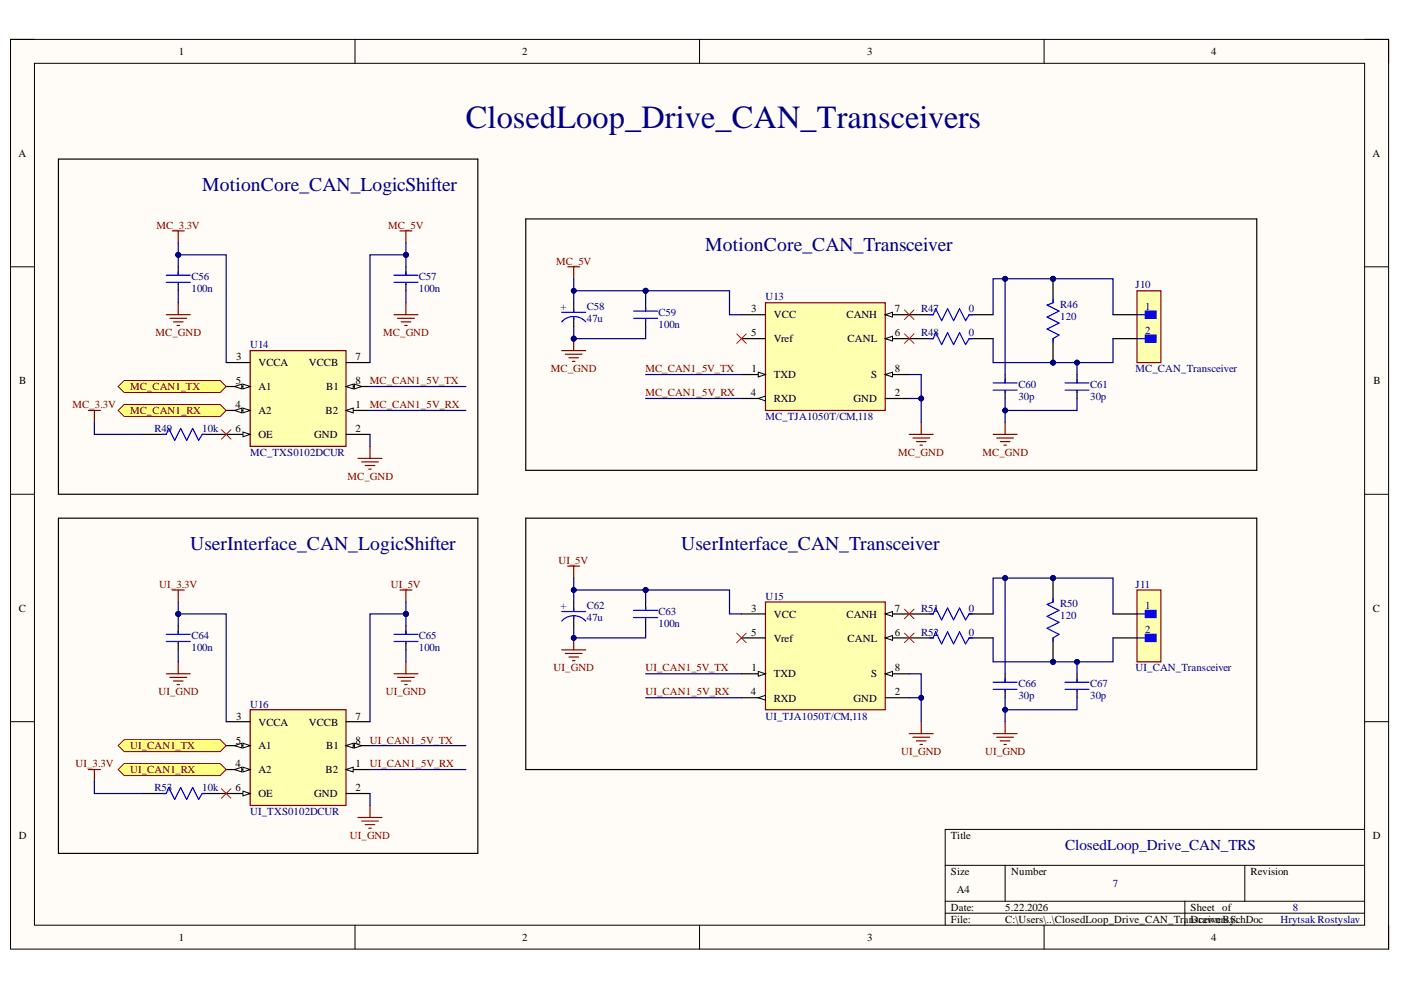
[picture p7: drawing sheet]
<svg xmlns="http://www.w3.org/2000/svg" width="297mm" height="210mm" viewBox="0 0 297 210" stroke-linecap="round" stroke-linejoin="round" font-family="sans-serif">
<defs><g id="words">
<text font-size="6.8" fill="#000080" x="98.8" y="27.2">ClosedLoop_Drive_CAN_Transceivers</text>
<g font-size="4.1" fill="#000080">
<text x="42.9" y="40.5">MotionCore_CAN_LogicShifter</text>
<text x="149.5" y="53.1">MotionCore_CAN_Transceiver</text>
<text x="40.3" y="116.6">UserInterface_CAN_LogicShifter</text>
<text x="144.4" y="116.6">UserInterface_CAN_Transceiver</text>
</g>
<text font-size="3.2" fill="#000080" x="225.8" y="180.3">ClosedLoop_Drive_CAN_TRS</text>
<g font-size="2.3">
<text x="37.9" y="11.7">1</text>
<text x="110.7" y="11.7">2</text>
<text x="183.9" y="11.7">3</text>
<text x="256.8" y="11.7">4</text>
<text x="3.9" y="33.3">A</text>
<text x="291" y="33.3">A</text>
<text x="159.2" y="66.2">3</text>
<text x="159.2" y="71.3">5</text>
<text x="164.1" y="67.5">VCC</text>
<text x="179.5" y="67.5">CANH</text>
<text x="189.7" y="66.2">7</text>
<text x="189.7" y="71.3">6</text>
<text x="50.1" y="76.4">3</text>
<text x="54.8" y="77.6">VCCA</text>
<text x="65.5" y="77.6">VCCB</text>
<text x="75.4" y="76.4">7</text>
<text x="164.1" y="72.6">Vref</text>
<text x="179.7" y="72.6">CANL</text>
<text x="4.1" y="81.4">B</text>
<text x="50" y="81.4">5</text>
<text x="54.8" y="82.7">A1</text>
<text x="69.2" y="82.7">B1</text>
<text x="75.4" y="81.4">8</text>
<text x="159.2" y="84">4</text>
<text x="159.3" y="78.9">1</text>
<text x="164.1" y="80.2">TXD</text>
<text x="184.7" y="80.2">S</text>
<text x="189.7" y="78.9">8</text>
<text x="189.7" y="84">2</text>
<text x="291.2" y="81.4">B</text>
<text x="49.9" y="86.5">4</text>
<text x="54.8" y="87.8">A2</text>
<text x="69" y="87.8">B2</text>
<text x="75.4" y="86.5">1</text>
<text x="164.1" y="85.2">RXD</text>
<text x="181" y="85.2">GND</text>
<text x="49.9" y="91.7">6</text>
<text x="54.8" y="92.9">OE</text>
<text x="66.6" y="92.9">GND</text>
<text x="75.4" y="91.7">2</text>
<text x="4" y="129.7">C</text>
<text x="159.2" y="129.7">3</text>
<text x="164.1" y="130.9">VCC</text>
<text x="179.5" y="130.9">CANH</text>
<text x="189.7" y="129.7">7</text>
<text x="291.1" y="129.7">C</text>
<text x="159.2" y="134.7">5</text>
<text x="164.1" y="136">Vref</text>
<text x="179.7" y="136">CANL</text>
<text x="189.7" y="134.7">6</text>
<text x="159.3" y="142.4">1</text>
<text x="164.1" y="143.6">TXD</text>
<text x="184.7" y="143.6">S</text>
<text x="189.7" y="142.4">8</text>
<text x="159.2" y="147.4">4</text>
<text x="164.1" y="148.8">RXD</text>
<text x="181" y="148.8">GND</text>
<text x="189.7" y="147.4">2</text>
<text x="50.1" y="152.6">3</text>
<text x="54.8" y="153.8">VCCA</text>
<text x="65.5" y="153.8">VCCB</text>
<text x="75.4" y="152.6">7</text>
<text x="50" y="157.6">5</text>
<text x="54.8" y="158.9">A1</text>
<text x="69.2" y="158.9">B1</text>
<text x="75.4" y="157.6">8</text>
<text x="49.9" y="162.7">4</text>
<text x="49.9" y="167.8">6</text>
<text x="54.8" y="164">A2</text>
<text x="69" y="164">B2</text>
<text x="75.4" y="162.7">1</text>
<text x="75.4" y="167.8">2</text>
<text x="54.8" y="169">OE</text>
<text x="66.6" y="169">GND</text>
<text x="4" y="177.9">D</text>
<text x="201.6" y="177.9">Title</text>
<text x="291.1" y="177.9">D</text>
<text x="201.6" y="185.5">Size</text>
<text x="214.4" y="185.5">Number</text>
<text x="265.1" y="185.5">Revision</text>
<text x="202.9" y="189.3">A4</text>
<text x="201.6" y="193.1">Date:</text>
<text x="201.6" y="195.7">File:</text>
<text x="213.1" y="193.1">5.22.2026</text>
<text x="213.1" y="195.7">C:\Users\..\ClosedLoop_Drive_CAN_TranDsceiverBy:</text>
<text x="252.4" y="193.1">Sheet of</text>
<text x="254.1" y="195.7">rawn s.SchDoc</text>
<text x="37.9" y="199.5">1</text>
<text x="110.7" y="199.5">2</text>
<text x="183.9" y="199.5">3</text>
<text x="256.8" y="199.5">4</text>
</g>
<g font-size="2.3" fill="#800000">
<text x="33.2" y="48.5">MC_3.3V</text>
<text x="82.3" y="48.5">MC_5V</text>
<text x="117.9" y="56.1">MC_5V</text>
<text x="33" y="71.3">MC_GND</text>
<text x="81.3" y="71.3">MC_GND</text>
<text x="27.6" y="82.7">MC_CAN1_TX</text>
<text x="78.4" y="81.4">MC_CAN1_5V_TX</text>
<text x="116.8" y="78.9">MC_GND</text>
<text x="136.8" y="78.9">MC_CAN1_5V_TX</text>
<text x="136.8" y="84">MC_CAN1_5V_RX</text>
<text x="15.4" y="86.5">MC_3.3V</text>
<text x="27.6" y="87.8">MC_CAN1_RX</text>
<text x="78.4" y="86.5">MC_CAN1_5V_RX</text>
<text x="73.7" y="101.8">MC_GND</text>
<text x="190.5" y="96.7">MC_GND</text>
<text x="208.3" y="96.7">MC_GND</text>
<text x="118.4" y="119.5">UI_5V</text>
<text x="33.7" y="124.6">UI_3.3V</text>
<text x="82.9" y="124.6">UI_5V</text>
<text x="117.4" y="142.4">UI_GND</text>
<text x="136.8" y="142.4">UI_CAN1_5V_TX</text>
<text x="33.6" y="147.4">UI_GND</text>
<text x="81.8" y="147.4">UI_GND</text>
<text x="136.8" y="147.4">UI_CAN1_5V_RX</text>
<text x="27.6" y="158.9">UI_CAN1_TX</text>
<text x="78.4" y="157.6">UI_CAN1_5V_TX</text>
<text x="191" y="160.2">UI_GND</text>
<text x="208.9" y="160.2">UI_GND</text>
<text x="16" y="162.7">UI_3.3V</text>
<text x="27.6" y="164">UI_CAN1_RX</text>
<text x="78.4" y="162.7">UI_CAN1_5V_RX</text>
<text x="74.2" y="177.9">UI_GND</text>
</g>
<g font-size="2.3" fill="#000080">
<text x="40.6" y="59.4">C56</text>
<text x="88.8" y="59.4">C57</text>
<text x="40.6" y="61.9">100n</text>
<text x="88.8" y="61.9">100n</text>
<text x="118.8" y="65.7">+</text>
<text x="124.4" y="65.7">C58</text>
<text x="162.3" y="63.7">U13</text>
<text x="224.8" y="65.2">R46</text>
<text x="240.8" y="61.2">J10</text>
<text x="242.8" y="65.7">1</text>
<text x="124.4" y="68.3">47u</text>
<text x="139.6" y="67">C59</text>
<text x="139.6" y="69.5">100n</text>
<text x="195.3" y="66.2">R47</text>
<text x="195.3" y="71.3">R48</text>
<text x="205.4" y="66.2">0</text>
<text x="205.4" y="71.3">0</text>
<text x="224.8" y="67.8">120</text>
<text x="242.8" y="70.8">2</text>
<text x="53" y="73.8">U14</text>
<text x="215.9" y="82.2">C60</text>
<text x="231.1" y="82.2">C61</text>
<text x="240.8" y="78.9">MC_CAN_Transceiver</text>
<text x="162.3" y="89.1">MC_TJA1050T/CM,118</text>
<text x="215.9" y="84.7">30p</text>
<text x="231.1" y="84.7">30p</text>
<text x="32.7" y="91.7">R49</text>
<text x="42.9" y="91.7">10k</text>
<text x="53" y="96.7">MC_TXS0102DCUR</text>
<text x="240.8" y="124.6">J11</text>
<text x="118.8" y="129.2">+</text>
<text x="124.4" y="129.2">C62</text>
<text x="124.4" y="131.7">47u</text>
<text x="139.6" y="130.4">C63</text>
<text x="162.3" y="127.1">U15</text>
<text x="195.3" y="129.7">R51</text>
<text x="205.4" y="129.7">0</text>
<text x="224.8" y="128.7">R50</text>
<text x="224.8" y="131.2">120</text>
<text x="242.8" y="129.2">1</text>
<text x="40.6" y="135.5">C64</text>
<text x="88.8" y="135.5">C65</text>
<text x="139.6" y="133">100n</text>
<text x="195.3" y="134.7">R52</text>
<text x="205.4" y="134.7">0</text>
<text x="242.8" y="134.2">2</text>
<text x="40.6" y="138">100n</text>
<text x="88.8" y="138">100n</text>
<text x="240.8" y="142.4">UI_CAN_Transceiver</text>
<text x="215.9" y="145.6">C66</text>
<text x="215.9" y="148.2">30p</text>
<text x="231.1" y="145.6">C67</text>
<text x="231.1" y="148.2">30p</text>
<text x="53" y="150">U16</text>
<text x="162.3" y="152.6">UI_TJA1050T/CM,118</text>
<text x="32.7" y="167.8">R53</text>
<text x="42.9" y="167.8">10k</text>
<text x="53" y="172.8">UI_TXS0102DCUR</text>
<text x="236" y="188.1">7</text>
<text x="271.5" y="195.7">Hrytsak Rostyslav</text>
<text x="274.1" y="193.1">8</text>
</g>
</g></defs>
<path d="M2.2 8.4h292.2v192.8h-292.2z" fill-rule="evenodd" fill="#fffcf8"/>
<path d="M2.2 8.4h292.2v192.8h-292.2z" fill="none" stroke="#000" stroke-width=".21"/>
<path d="M7.3 13.4h282v182.8h-282z" fill-rule="evenodd" fill="#fffcf8"/>
<g fill="none" stroke="#000" stroke-width=".21">
<path d="M2.2 8.3h5.1M7.3 13.4h282v182.8h-282zM75.3 8.3v5.1M148.3 8.3v5.1M221.4 8.4v5M289.3 8.4h5.1v5M2.2 56.6h5.1M289.3 56.6h5.1M2.2 104.8h5.1M289.3 104.8h5.1M2.2 153h5.1M289.3 153h5.1"/>
<path d="M289.3 175.9h-88.9v20.3M75.3 196.2v5M148.3 196.2v5M200.4 183.5h88.9M200.4 191.1h88.9M200.4 193.6h88.9M213.1 183.5v7.6M221.4 196.2v5M251.2 191.1v5.1M263.9 183.5v7.6M294.4 196.2v5"/>
</g>
<path d="M162.3 64.2h25.4v22.8h-25.4z" fill-rule="evenodd" fill="#ffffb0"/>
<path d="M162.3 64.2h25.4v22.8h-25.4z" fill="none" stroke="#800000" stroke-width=".25"/>
<path d="M157.2 66.7h5.1M187.7 66.7h5.1" fill="none" stroke="#000" stroke-width=".25"/>
<path d="M187.7 66.7l1.5-.5v1z" fill="#f8fcff"/>
<path d="M187.7 66.7l1.5-.5v1z" fill="none" stroke="#000" stroke-width=".21"/>
<path d="M187.7 71.8h5.1" fill="none" stroke="#000" stroke-width=".25"/>
<path d="M187.7 71.8l1.5-.5v1z" fill="#f8fcff"/>
<path d="M187.7 71.8l1.5-.5v1z" fill="none" stroke="#000" stroke-width=".21"/>
<path d="M157.2 84.5h5.1" fill="none" stroke="#000" stroke-width=".25"/>
<path d="M160.8 84.5l1.5-.5v1z" fill="#f8fcff"/>
<path d="M160.8 84.5l1.5-.5v1z" fill="none" stroke="#000" stroke-width=".21"/>
<path d="M187.7 79.4h5.1" fill="none" stroke="#000" stroke-width=".25"/>
<path d="M187.7 79.4l1.5-.5v1z" fill="#f8fcff"/>
<path d="M187.7 79.4l1.5-.5v1z" fill="none" stroke="#000" stroke-width=".21"/>
<path d="M157.2 79.4h5.1" fill="none" stroke="#000" stroke-width=".25"/>
<path d="M160.8 78.9l1.5 .5-1.5 .5z" fill="#f8fcff"/>
<path d="M160.8 78.9l1.5 .5-1.5 .5z" fill="none" stroke="#000" stroke-width=".21"/>
<path d="M157.2 71.8h5.1M187.7 84.5h5.1" fill="none" stroke="#000" stroke-width=".25"/>
<path d="M53 74.3h20.4v20.3h-20.4z" fill-rule="evenodd" fill="#ffffb0"/>
<path d="M53 74.3h20.4v20.3h-20.4z" fill="none" stroke="#800000" stroke-width=".25"/>
<path d="M48 76.9h5M73.4 76.9h5M48 82h5" fill="none" stroke="#000" stroke-width=".25"/>
<path d="M51.5 81.4l1.5 .6-1.5 .5z" fill="#f8fcff"/>
<path d="M51.5 81.4l1.5 .6-1.5 .5z" fill="none" stroke="#000" stroke-width=".21"/>
<path d="M49.7 82l1.6-.6v1.1z" fill="#f8fcff"/>
<path d="M49.7 82l1.6-.6v1.1z" fill="none" stroke="#000" stroke-width=".21"/>
<path d="M48 87h5" fill="none" stroke="#000" stroke-width=".25"/>
<path d="M51.5 86.5l1.5 .5-1.5 .5z" fill="#f8fcff"/>
<path d="M51.5 86.5l1.5 .5-1.5 .5z" fill="none" stroke="#000" stroke-width=".21"/>
<path d="M49.7 87l1.6-.5v1z" fill="#f8fcff"/>
<path d="M49.7 87l1.6-.5v1z" fill="none" stroke="#000" stroke-width=".21"/>
<path d="M73.4 82h5" fill="none" stroke="#000" stroke-width=".25"/>
<path d="M73.4 82l1.5-.6v1.1z" fill="#f8fcff"/>
<path d="M73.4 82l1.5-.6v1.1z" fill="none" stroke="#000" stroke-width=".21"/>
<path d="M75.1 81.4l1.6 .6-1.6 .5z" fill="#f8fcff"/>
<path d="M75.1 81.4l1.6 .6-1.6 .5z" fill="none" stroke="#000" stroke-width=".21"/>
<path d="M73.4 87h5" fill="none" stroke="#000" stroke-width=".25"/>
<path d="M73.4 87l1.5-.5v1z" fill="#f8fcff"/>
<path d="M73.4 87l1.5-.5v1z" fill="none" stroke="#000" stroke-width=".21"/>
<path d="M48 92.1h5" fill="none" stroke="#000" stroke-width=".25"/>
<path d="M51.5 91.6l1.5 .5-1.5 .5z" fill="#f8fcff"/>
<path d="M51.5 91.6l1.5 .5-1.5 .5z" fill="none" stroke="#000" stroke-width=".21"/>
<path d="M37.8 56.6v1.7M86.1 56.6v1.7M37.8 60.1v1.5M86.1 60.1v1.5M30.2 92.1h5.1M42.9 92.1h5.1M73.4 92.1h5" fill="none" stroke="#000" stroke-width=".25"/>
<g fill="none" stroke="#800000" stroke-width=".25">
<path d="M36.5 49h2.6M37.8 49v2.5M84.8 49h2.5M86.1 49v2.5M35.3 66.7h5M36 67.5h3.6M36.8 68.2h2M37.5 69h.5M37.8 64.2v2.5M83.5 66.7h5.1M84.3 67.5h3.5M85.1 68.2h2"/>
<path d="M85.8 69h.5M86.1 64.2v2.5M18.7 87h2.6M20 87v2.6M75.9 97.2h5.1M76.7 97.9h3.5M77.4 98.7h2.1M78.2 99.5h.5M78.4 94.6v2.6"/>
</g>
<path d="M35.3 58.3h5M35.3 59.9h5M37.8 57.6v.7M83.5 58.3h5.1M83.5 59.9h5.1M86.1 57.6v.7M37.8 60.1v.3M86.1 60.1v.3M34.5 92.1h.8l.5-1.3 1.2 2.6 1.3-2.6 1.3 2.6 1.2-2.6 1.3 2.6 .8-1.3h.7" fill="none" stroke="#00f" stroke-width=".25"/>
<path d="M25.1 82l1.2-1.3h20.4l1.3 1.3-1.3 1.2h-20.4z" fill-rule="evenodd" fill="#ffff80"/>
<path d="M25.1 82l1.2-1.3h20.4l1.3 1.3-1.3 1.2h-20.4z" fill="none" stroke="#800000" stroke-width=".21"/>
<path d="M25.1 87l1.2-1.2h20.4l1.3 1.2-1.3 1.3h-20.4z" fill-rule="evenodd" fill="#ffff80"/>
<path d="M25.1 87l1.2-1.2h20.4l1.3 1.2-1.3 1.3h-20.4z" fill="none" stroke="#800000" stroke-width=".21"/>
<path d="M120.4 56.6h2.5M121.6 56.6v2.5M119.1 74.3h5.1M119.9 75.1h3.5M120.6 75.9h2.1M121.4 76.6h.5M121.6 71.8v2.5" fill="none" stroke="#800000" stroke-width=".25"/>
<circle cx="121.6" cy="71.8" r=".51" fill="#000080"/>
<circle cx="121.6" cy="71.8" r=".51" fill="none" stroke="#000080" stroke-width=".21"/>
<path d="M121.6 64.2v2M121.6 67.2v2.1M136.9 64.2v1.8M136.9 67.7v1.6M192.8 66.7h5.1M192.8 71.8h5.1M205.5 66.7h5.1M205.5 71.8h5.1" fill="none" stroke="#000" stroke-width=".25"/>
<path d="M119.1 68.2a3.4 3.4 0 0 1 5.1 0M119.1 66.2h5.1M121.6 65.5v.7M121.6 67.2v.5M134.3 66h5.1M134.3 67.5h5.1M136.9 65.2v.8M136.9 67.7v.3M197.1 66.7h.8l.5-1.2 1.2 2.5 1.3-2.5 1.3 2.5 1.2-2.5 1.3 2.5 .8-1.3h.7M197.1 71.8h.8l.5-1.3 1.2 2.6 1.3-2.6 1.3 2.6 1.2-2.6 1.3 2.6 .8-1.3h.7" fill="none" stroke="#00f" stroke-width=".25"/>
<path d="M192.8 92.1h5.1M193.5 92.9h3.6M194.3 93.6h2M195.1 94.4h.5M195.3 89.6v2.5" fill="none" stroke="#800000" stroke-width=".25"/>
<path d="M156.2 70.8l2 2M158.2 70.8l-2 2" fill="none" stroke="#f00" stroke-width=".21"/>
<circle cx="223.3" cy="76.9" r=".51" fill="#000080"/>
<circle cx="223.3" cy="76.9" r=".51" fill="none" stroke="#000080" stroke-width=".21"/>
<circle cx="223.3" cy="59.1" r=".51" fill="#000080"/>
<circle cx="223.3" cy="59.1" r=".51" fill="none" stroke="#000080" stroke-width=".21"/>
<path d="M223.3 71.8v5.1" fill="none" stroke="#000" stroke-width=".25"/>
<circle cx="223.3" cy="76.9" r=".51" fill="#000080"/>
<circle cx="223.3" cy="76.9" r=".51" fill="none" stroke="#000080" stroke-width=".21"/>
<path d="M223.3 59.1v5.1" fill="none" stroke="#000" stroke-width=".25"/>
<circle cx="223.3" cy="59.1" r=".51" fill="#000080"/>
<circle cx="223.3" cy="59.1" r=".51" fill="none" stroke="#000080" stroke-width=".21"/>
<path d="M223.3 63.4v.8l-1.3 .5 2.5 1.3-2.5 1.2 2.5 1.3-2.5 1.3 2.5 1.2-1.2 .8v.8M210.6 81.2h5M210.6 82.7h5M213.1 80.4v.8M213.1 83v.2M225.8 81.2h5.1M225.8 82.7h5.1M228.4 80.4v.8M228.4 83v.2" fill="none" stroke="#00f" stroke-width=".25"/>
<path d="M213.1 79.4v1.8M228.4 79.4v1.8M213.1 83v1.5M228.4 83v1.5" fill="none" stroke="#000" stroke-width=".25"/>
<path d="M210.6 92.1h5M211.3 92.9h3.6M212.1 93.6h2M212.9 94.4h.5M213.1 89.6v2.5" fill="none" stroke="#800000" stroke-width=".25"/>
<path d="M241.1 61.7h5v15.2h-5z" fill-rule="evenodd" fill="#ffffb0"/>
<path d="M241.1 61.7h5v15.2h-5z" fill="none" stroke="#800000" stroke-width=".25"/>
<path d="M242.8 66h2.3v1.5h-2.3z" fill-rule="evenodd" fill="#00f"/>
<path d="M241.1 66.7h1.7M242.8 66h2.3v1.5h-2.3z" fill="none" stroke="#00f" stroke-width=".25"/>
<path d="M242.8 71h2.3v1.6h-2.3z" fill-rule="evenodd" fill="#00f"/>
<path d="M241.1 71.8h1.7M242.8 71h2.3v1.6h-2.3z" fill="none" stroke="#00f" stroke-width=".25"/>
<path d="M236 66.7h5.1M236 71.8h5.1" fill="none" stroke="#000" stroke-width=".25"/>
<path d="M162.3 127.6h25.4v22.9h-25.4z" fill-rule="evenodd" fill="#ffffb0"/>
<path d="M162.3 127.6h25.4v22.9h-25.4z" fill="none" stroke="#800000" stroke-width=".25"/>
<path d="M157.2 130.2h5.1M187.7 130.2h5.1" fill="none" stroke="#000" stroke-width=".25"/>
<path d="M187.7 130.2l1.5-.5v1z" fill="#f8fcff"/>
<path d="M187.7 130.2l1.5-.5v1z" fill="none" stroke="#000" stroke-width=".21"/>
<path d="M187.7 135.3h5.1" fill="none" stroke="#000" stroke-width=".25"/>
<path d="M187.7 135.3l1.5-.6v1.1z" fill="#f8fcff"/>
<path d="M187.7 135.3l1.5-.6v1.1z" fill="none" stroke="#000" stroke-width=".21"/>
<path d="M157.2 147.9h5.1" fill="none" stroke="#000" stroke-width=".25"/>
<path d="M160.8 147.9l1.5-.5v1z" fill="#f8fcff"/>
<path d="M160.8 147.9l1.5-.5v1z" fill="none" stroke="#000" stroke-width=".21"/>
<path d="M187.7 142.9h5.1" fill="none" stroke="#000" stroke-width=".25"/>
<path d="M187.7 142.9l1.5-.5v1z" fill="#f8fcff"/>
<path d="M187.7 142.9l1.5-.5v1z" fill="none" stroke="#000" stroke-width=".21"/>
<path d="M157.2 142.9h5.1" fill="none" stroke="#000" stroke-width=".25"/>
<path d="M160.8 142.4l1.5 .5-1.5 .5z" fill="#f8fcff"/>
<path d="M160.8 142.4l1.5 .5-1.5 .5z" fill="none" stroke="#000" stroke-width=".21"/>
<path d="M157.2 135.2h5.1M187.7 147.9h5.1" fill="none" stroke="#000" stroke-width=".25"/>
<path d="M53 150.5h20.4v20.3h-20.4z" fill-rule="evenodd" fill="#ffffb0"/>
<path d="M53 150.5h20.4v20.3h-20.4z" fill="none" stroke="#800000" stroke-width=".25"/>
<path d="M48 153h5M48 158.1h5M73.4 153h5" fill="none" stroke="#000" stroke-width=".25"/>
<path d="M51.5 157.6l1.5 .5-1.5 .5z" fill="#f8fcff"/>
<path d="M51.5 157.6l1.5 .5-1.5 .5z" fill="none" stroke="#000" stroke-width=".21"/>
<path d="M49.7 158.1l1.6-.5v1z" fill="#f8fcff"/>
<path d="M49.7 158.1l1.6-.5v1z" fill="none" stroke="#000" stroke-width=".21"/>
<path d="M48 163.2h5" fill="none" stroke="#000" stroke-width=".25"/>
<path d="M51.5 162.7l1.5 .5-1.5 .5z" fill="#f8fcff"/>
<path d="M51.5 162.7l1.5 .5-1.5 .5z" fill="none" stroke="#000" stroke-width=".21"/>
<path d="M49.7 163.2l1.6-.5v1z" fill="#f8fcff"/>
<path d="M49.7 163.2l1.6-.5v1z" fill="none" stroke="#000" stroke-width=".21"/>
<path d="M73.4 158.1h5" fill="none" stroke="#000" stroke-width=".25"/>
<path d="M73.4 158.1l1.5-.5v1z" fill="#f8fcff"/>
<path d="M73.4 158.1l1.5-.5v1z" fill="none" stroke="#000" stroke-width=".21"/>
<path d="M75.1 157.6l1.6 .5-1.6 .5z" fill="#f8fcff"/>
<path d="M75.1 157.6l1.6 .5-1.6 .5z" fill="none" stroke="#000" stroke-width=".21"/>
<path d="M73.4 163.2h5" fill="none" stroke="#000" stroke-width=".25"/>
<path d="M73.4 163.2l1.5-.5v1z" fill="#f8fcff"/>
<path d="M73.4 163.2l1.5-.5v1z" fill="none" stroke="#000" stroke-width=".21"/>
<path d="M48 168.2h5" fill="none" stroke="#000" stroke-width=".25"/>
<path d="M51.5 167.7l1.5 .5-1.5 .6z" fill="#f8fcff"/>
<path d="M51.5 167.7l1.5 .5-1.5 .6z" fill="none" stroke="#000" stroke-width=".21"/>
<path d="M37.8 132.7v1.8M37.8 136.3v1.5M86.1 132.7v1.8M86.1 136.3v1.5M30.2 168.2h5.1M42.9 168.2h5.1M73.4 168.2h5" fill="none" stroke="#000" stroke-width=".25"/>
<path d="M36.5 125.1h2.6M37.8 125.1v2.5M84.8 125.1h2.5M86.1 125.1v2.5M75.9 173.3h5.1M76.7 174.1h3.5M77.4 174.8h2.1M78.2 175.6h.5M78.4 170.8v2.5" fill="none" stroke="#800000" stroke-width=".25"/>
<path d="M35.3 134.5h5M35.3 136h5M37.8 133.7v.8M37.8 136.3v.2M83.5 134.5h5.1M83.5 136h5.1M86.1 133.7v.8M86.1 136.3v.2M34.5 168.2h.8l.5-1.2 1.2 2.5 1.3-2.5 1.3 2.5 1.2-2.5 1.3 2.5 .8-1.3h.7" fill="none" stroke="#00f" stroke-width=".25"/>
<path d="M25.1 158.1l1.2-1.3h20.4l1.3 1.3-1.3 1.3h-20.4z" fill-rule="evenodd" fill="#ffff80"/>
<path d="M25.1 158.1l1.2-1.3h20.4l1.3 1.3-1.3 1.3h-20.4z" fill="none" stroke="#800000" stroke-width=".21"/>
<path d="M25.1 163.2l1.2-1.3h20.4l1.3 1.3-1.3 1.2h-20.4z" fill-rule="evenodd" fill="#ffff80"/>
<path d="M25.1 163.2l1.2-1.3h20.4l1.3 1.3-1.3 1.2h-20.4z" fill="none" stroke="#800000" stroke-width=".21"/>
<path d="M121.6 127.6v2.1M121.6 130.7v2M136.9 127.6v1.8M136.9 131.2v1.5M192.8 130.2h5.1M192.8 135.3h5.1M205.5 130.2h5.1M205.5 135.3h5.1" fill="none" stroke="#000" stroke-width=".25"/>
<path d="M119.1 131.7a3.4 3.4 0 0 1 5.1 0M119.1 129.7h5.1M121.6 128.9v.8M121.6 130.7v.5M134.3 129.4h5.1M134.3 130.9h5.1M136.9 128.6v.8M136.9 131.2v.2M197.1 130.2h.8l.5-1.3 1.2 2.5 1.3-2.5 1.3 2.5 1.2-2.5 1.3 2.5 .8-1.2h.7M197.1 135.3h.8l.5-1.3 1.2 2.5 1.3-2.5 1.3 2.5 1.2-2.5 1.3 2.5 .8-1.2h.7" fill="none" stroke="#00f" stroke-width=".25"/>
<path d="M156.2 134.2l2 2.1M158.2 134.2l-2 2.1" fill="none" stroke="#f00" stroke-width=".21"/>
<circle cx="223.3" cy="140.3" r=".51" fill="#000080"/>
<circle cx="223.3" cy="140.3" r=".51" fill="none" stroke="#000080" stroke-width=".21"/>
<circle cx="223.3" cy="122.6" r=".51" fill="#000080"/>
<circle cx="223.3" cy="122.6" r=".51" fill="none" stroke="#000080" stroke-width=".21"/>
<path d="M223.3 135.3v5" fill="none" stroke="#000" stroke-width=".25"/>
<circle cx="223.3" cy="140.3" r=".51" fill="#000080"/>
<circle cx="223.3" cy="140.3" r=".51" fill="none" stroke="#000080" stroke-width=".21"/>
<path d="M223.3 122.6v5" fill="none" stroke="#000" stroke-width=".25"/>
<circle cx="223.3" cy="122.6" r=".51" fill="#000080"/>
<circle cx="223.3" cy="122.6" r=".51" fill="none" stroke="#000080" stroke-width=".21"/>
<path d="M223.3 126.9v.7l-1.3 .5 2.5 1.3-2.5 1.3 2.5 1.2-2.5 1.3 2.5 1.3-1.2 .8v.7M210.6 144.6h5M210.6 146.2h5M213.1 143.9v.7M213.1 146.4v.3M225.8 144.6h5.1M225.8 146.2h5.1M228.4 143.9v.7M228.4 146.4v.3" fill="none" stroke="#00f" stroke-width=".25"/>
<path d="M213.1 142.9v1.7M213.1 146.4v1.5M228.4 142.9v1.7M228.4 146.4v1.5" fill="none" stroke="#000" stroke-width=".25"/>
<path d="M241.1 125.1h5v15.2h-5z" fill-rule="evenodd" fill="#ffffb0"/>
<path d="M241.1 125.1h5v15.2h-5z" fill="none" stroke="#800000" stroke-width=".25"/>
<path d="M242.8 129.4h2.3v1.5h-2.3z" fill-rule="evenodd" fill="#00f"/>
<path d="M241.1 130.2h1.7M242.8 129.4h2.3v1.5h-2.3z" fill="none" stroke="#00f" stroke-width=".25"/>
<path d="M242.8 134.5h2.3v1.5h-2.3z" fill-rule="evenodd" fill="#00f"/>
<path d="M241.1 135.3h1.7M242.8 134.5h2.3v1.5h-2.3z" fill="none" stroke="#00f" stroke-width=".25"/>
<path d="M236 130.2h5.1M236 135.3h5.1" fill="none" stroke="#000" stroke-width=".25"/>
<g fill="none" stroke="#800000" stroke-width=".25">
<path d="M119.1 137.8h5.1M119.9 138.5h3.5M120.4 120h2.5M120.6 139.3h2.1M121.6 120v2.6M121.6 135.2v2.6M35.3 142.9h5M36 143.6h3.6M36.8 144.4h2M37.5 145.1h.5M37.8 140.3v2.6M83.5 142.9h5.1"/>
<path d="M84.3 143.6h3.5M85.1 144.4h2M85.8 145.1h.5M86.1 140.3v2.6M121.4 140.1h.5M18.7 163.2h2.6M20 163.2v2.5"/>
</g>
<circle cx="121.6" cy="135.2" r=".51" fill="#000080"/>
<circle cx="121.6" cy="135.2" r=".51" fill="none" stroke="#000080" stroke-width=".21"/>
<path d="M192.8 155.6h5.1M193.5 156.3h3.6M194.3 157.1h2M195.1 157.8h.5M195.3 153v2.6M210.6 155.6h5M211.3 156.3h3.6M212.1 157.1h2M212.9 157.8h.5M213.1 153v2.6" fill="none" stroke="#800000" stroke-width=".25"/>
<path d="M12.4 33.7h88.9v71.1h-88.9zM111.5 46.4h155v53.3h-155zM12.4 109.9h88.9v71h-88.9zM111.5 109.9h155v53.3h-155z" fill="none" stroke="#000" stroke-width=".25"/>
<path d="M37.8 51.5v2.5" fill="none" stroke="#000080" stroke-width=".25"/>
<circle cx="37.8" cy="54" r=".51" fill="#000080"/>
<circle cx="37.8" cy="54" r=".51" fill="none" stroke="#000080" stroke-width=".21"/>
<path d="M37.8 54h10.2v22.9" fill="none" stroke="#000080" stroke-width=".25"/>
<circle cx="37.8" cy="54" r=".51" fill="#000080"/>
<circle cx="37.8" cy="54" r=".51" fill="none" stroke="#000080" stroke-width=".21"/>
<path d="M86.1 51.5v2.5M37.8 61.6v2.6" fill="none" stroke="#000080" stroke-width=".25"/>
<circle cx="86.1" cy="54" r=".51" fill="#000080"/>
<circle cx="86.1" cy="54" r=".51" fill="none" stroke="#000080" stroke-width=".21"/>
<path d="M86.1 54h-7.7v22.9" fill="none" stroke="#000080" stroke-width=".25"/>
<circle cx="86.1" cy="54" r=".51" fill="#000080"/>
<circle cx="86.1" cy="54" r=".51" fill="none" stroke="#000080" stroke-width=".21"/>
<path d="M121.6 59.1v2.5h15.3M20 89.6v2.5h10.2M78.4 92.1v2.5M78.4 82h20.4M78.4 87h20.4" fill="none" stroke="#000080" stroke-width=".25"/>
<circle cx="121.6" cy="61.6" r=".51" fill="#000080"/>
<circle cx="121.6" cy="61.6" r=".51" fill="none" stroke="#000080" stroke-width=".21"/>
<circle cx="136.9" cy="61.6" r=".51" fill="#000080"/>
<circle cx="136.9" cy="61.6" r=".51" fill="none" stroke="#000080" stroke-width=".21"/>
<path d="M136.9 61.6h17.8v5.1h2.5" fill="none" stroke="#000080" stroke-width=".25"/>
<circle cx="136.9" cy="61.6" r=".51" fill="#000080"/>
<circle cx="136.9" cy="61.6" r=".51" fill="none" stroke="#000080" stroke-width=".21"/>
<path d="M136.9 61.6v2.6" fill="none" stroke="#000080" stroke-width=".25"/>
<circle cx="136.9" cy="61.6" r=".51" fill="#000080"/>
<circle cx="136.9" cy="61.6" r=".51" fill="none" stroke="#000080" stroke-width=".21"/>
<path d="M86.1 54v2.6" fill="none" stroke="#000080" stroke-width=".25"/>
<circle cx="86.1" cy="54" r=".51" fill="#000080"/>
<circle cx="86.1" cy="54" r=".51" fill="none" stroke="#000080" stroke-width=".21"/>
<path d="M37.8 54v2.6" fill="none" stroke="#000080" stroke-width=".25"/>
<circle cx="37.8" cy="54" r=".51" fill="#000080"/>
<circle cx="37.8" cy="54" r=".51" fill="none" stroke="#000080" stroke-width=".21"/>
<path d="M136.9 69.3v2.5h-15.3" fill="none" stroke="#000080" stroke-width=".25"/>
<circle cx="121.6" cy="71.8" r=".51" fill="#000080"/>
<circle cx="121.6" cy="71.8" r=".51" fill="none" stroke="#000080" stroke-width=".21"/>
<path d="M121.6 69.3v2.5" fill="none" stroke="#000080" stroke-width=".25"/>
<circle cx="121.6" cy="71.8" r=".51" fill="#000080"/>
<circle cx="121.6" cy="71.8" r=".51" fill="none" stroke="#000080" stroke-width=".21"/>
<path d="M121.6 61.6v2.6" fill="none" stroke="#000080" stroke-width=".25"/>
<circle cx="121.6" cy="61.6" r=".51" fill="#000080"/>
<circle cx="121.6" cy="61.6" r=".51" fill="none" stroke="#000080" stroke-width=".21"/>
<path d="M192.8 84.5h2.5" fill="none" stroke="#000080" stroke-width=".25"/>
<circle cx="195.3" cy="84.5" r=".51" fill="#000080"/>
<circle cx="195.3" cy="84.5" r=".51" fill="none" stroke="#000080" stroke-width=".21"/>
<path d="M192.8 79.4h2.5v10.2" fill="none" stroke="#000080" stroke-width=".25"/>
<circle cx="195.3" cy="84.5" r=".51" fill="#000080"/>
<circle cx="195.3" cy="84.5" r=".51" fill="none" stroke="#000080" stroke-width=".21"/>
<path d="M136.9 79.4h20.3M210.6 71.8v5.1h25.4v-5.1M136.9 84.5h20.3" fill="none" stroke="#000080" stroke-width=".25"/>
<circle cx="223.3" cy="76.9" r=".51" fill="#000080"/>
<circle cx="223.3" cy="76.9" r=".51" fill="none" stroke="#000080" stroke-width=".21"/>
<circle cx="228.3" cy="76.9" r=".51" fill="#000080"/>
<circle cx="228.3" cy="76.9" r=".51" fill="none" stroke="#000080" stroke-width=".21"/>
<path d="M210.6 66.7v-7.6h25.4v7.6" fill="none" stroke="#000080" stroke-width=".25"/>
<circle cx="213.1" cy="59.1" r=".51" fill="#000080"/>
<circle cx="213.1" cy="59.1" r=".51" fill="none" stroke="#000080" stroke-width=".21"/>
<circle cx="223.3" cy="59.1" r=".51" fill="#000080"/>
<circle cx="223.3" cy="59.1" r=".51" fill="none" stroke="#000080" stroke-width=".21"/>
<path d="M228.4 76.9v2.5" fill="none" stroke="#000080" stroke-width=".25"/>
<circle cx="228.3" cy="76.9" r=".51" fill="#000080"/>
<circle cx="228.3" cy="76.9" r=".51" fill="none" stroke="#000080" stroke-width=".21"/>
<path d="M213.1 59.1v20.3" fill="none" stroke="#000080" stroke-width=".25"/>
<circle cx="213.1" cy="59.1" r=".51" fill="#000080"/>
<circle cx="213.1" cy="59.1" r=".51" fill="none" stroke="#000080" stroke-width=".21"/>
<path d="M213.1 84.5v5.1" fill="none" stroke="#000080" stroke-width=".25"/>
<circle cx="213.1" cy="87" r=".51" fill="#000080"/>
<circle cx="213.1" cy="87" r=".51" fill="none" stroke="#000080" stroke-width=".21"/>
<path d="M228.4 84.5v2.5h-15.3" fill="none" stroke="#000080" stroke-width=".25"/>
<circle cx="213.1" cy="87" r=".51" fill="#000080"/>
<circle cx="213.1" cy="87" r=".51" fill="none" stroke="#000080" stroke-width=".21"/>
<path d="M37.8 127.6v2.6" fill="none" stroke="#000080" stroke-width=".25"/>
<circle cx="37.8" cy="130.2" r=".51" fill="#000080"/>
<circle cx="37.8" cy="130.2" r=".51" fill="none" stroke="#000080" stroke-width=".21"/>
<path d="M37.8 130.2h10.2v22.8" fill="none" stroke="#000080" stroke-width=".25"/>
<circle cx="37.8" cy="130.2" r=".51" fill="#000080"/>
<circle cx="37.8" cy="130.2" r=".51" fill="none" stroke="#000080" stroke-width=".21"/>
<path d="M37.8 137.8v2.5M86.1 127.6v2.6" fill="none" stroke="#000080" stroke-width=".25"/>
<circle cx="86.1" cy="130.2" r=".51" fill="#000080"/>
<circle cx="86.1" cy="130.2" r=".51" fill="none" stroke="#000080" stroke-width=".21"/>
<path d="M86.1 130.2h-7.7v22.8" fill="none" stroke="#000080" stroke-width=".25"/>
<circle cx="86.1" cy="130.2" r=".51" fill="#000080"/>
<circle cx="86.1" cy="130.2" r=".51" fill="none" stroke="#000080" stroke-width=".21"/>
<path d="M121.6 122.6v2.5h15.3M78.4 158.1h20.4M20 165.7v2.5h10.2M78.4 168.2v2.6M78.4 163.2h20.4" fill="none" stroke="#000080" stroke-width=".25"/>
<circle cx="121.6" cy="125.1" r=".51" fill="#000080"/>
<circle cx="121.6" cy="125.1" r=".51" fill="none" stroke="#000080" stroke-width=".21"/>
<circle cx="136.9" cy="125.1" r=".51" fill="#000080"/>
<circle cx="136.9" cy="125.1" r=".51" fill="none" stroke="#000080" stroke-width=".21"/>
<path d="M136.9 125.1h17.8v5.1h2.5" fill="none" stroke="#000080" stroke-width=".25"/>
<circle cx="136.9" cy="125.1" r=".51" fill="#000080"/>
<circle cx="136.9" cy="125.1" r=".51" fill="none" stroke="#000080" stroke-width=".21"/>
<path d="M136.9 125.1v2.5" fill="none" stroke="#000080" stroke-width=".25"/>
<circle cx="136.9" cy="125.1" r=".51" fill="#000080"/>
<circle cx="136.9" cy="125.1" r=".51" fill="none" stroke="#000080" stroke-width=".21"/>
<path d="M86.1 130.2v2.5" fill="none" stroke="#000080" stroke-width=".25"/>
<circle cx="86.1" cy="130.2" r=".51" fill="#000080"/>
<circle cx="86.1" cy="130.2" r=".51" fill="none" stroke="#000080" stroke-width=".21"/>
<path d="M37.8 130.2v2.5" fill="none" stroke="#000080" stroke-width=".25"/>
<circle cx="37.8" cy="130.2" r=".51" fill="#000080"/>
<circle cx="37.8" cy="130.2" r=".51" fill="none" stroke="#000080" stroke-width=".21"/>
<path d="M121.6 125.1v2.5" fill="none" stroke="#000080" stroke-width=".25"/>
<circle cx="121.6" cy="125.1" r=".51" fill="#000080"/>
<circle cx="121.6" cy="125.1" r=".51" fill="none" stroke="#000080" stroke-width=".21"/>
<path d="M192.8 147.9h2.5" fill="none" stroke="#000080" stroke-width=".25"/>
<circle cx="195.3" cy="147.9" r=".51" fill="#000080"/>
<circle cx="195.3" cy="147.9" r=".51" fill="none" stroke="#000080" stroke-width=".21"/>
<path d="M192.8 142.9h2.5v10.1" fill="none" stroke="#000080" stroke-width=".25"/>
<circle cx="195.3" cy="147.9" r=".51" fill="#000080"/>
<circle cx="195.3" cy="147.9" r=".51" fill="none" stroke="#000080" stroke-width=".21"/>
<path d="M210.6 135.3v5h25.4v-5M136.9 142.9h20.3M136.9 147.9h20.3" fill="none" stroke="#000080" stroke-width=".25"/>
<circle cx="223.3" cy="140.3" r=".51" fill="#000080"/>
<circle cx="223.3" cy="140.3" r=".51" fill="none" stroke="#000080" stroke-width=".21"/>
<circle cx="228.3" cy="140.3" r=".51" fill="#000080"/>
<circle cx="228.3" cy="140.3" r=".51" fill="none" stroke="#000080" stroke-width=".21"/>
<path d="M210.6 130.2v-7.6h25.4v7.6" fill="none" stroke="#000080" stroke-width=".25"/>
<circle cx="213.1" cy="122.6" r=".51" fill="#000080"/>
<circle cx="213.1" cy="122.6" r=".51" fill="none" stroke="#000080" stroke-width=".21"/>
<circle cx="223.3" cy="122.6" r=".51" fill="#000080"/>
<circle cx="223.3" cy="122.6" r=".51" fill="none" stroke="#000080" stroke-width=".21"/>
<path d="M228.4 140.3v2.6" fill="none" stroke="#000080" stroke-width=".25"/>
<circle cx="228.3" cy="140.3" r=".51" fill="#000080"/>
<circle cx="228.3" cy="140.3" r=".51" fill="none" stroke="#000080" stroke-width=".21"/>
<path d="M213.1 122.6v20.3" fill="none" stroke="#000080" stroke-width=".25"/>
<circle cx="213.1" cy="122.6" r=".51" fill="#000080"/>
<circle cx="213.1" cy="122.6" r=".51" fill="none" stroke="#000080" stroke-width=".21"/>
<path d="M213.1 147.9v5.1" fill="none" stroke="#000080" stroke-width=".25"/>
<circle cx="213.1" cy="150.5" r=".51" fill="#000080"/>
<circle cx="213.1" cy="150.5" r=".51" fill="none" stroke="#000080" stroke-width=".21"/>
<path d="M228.4 147.9v2.6h-15.3" fill="none" stroke="#000080" stroke-width=".25"/>
<circle cx="213.1" cy="150.5" r=".51" fill="#000080"/>
<circle cx="213.1" cy="150.5" r=".51" fill="none" stroke="#000080" stroke-width=".21"/>
<path d="M121.6 132.7v2.5h15.3v-2.5" fill="none" stroke="#000080" stroke-width=".25"/>
<circle cx="121.6" cy="135.2" r=".51" fill="#000080"/>
<circle cx="121.6" cy="135.2" r=".51" fill="none" stroke="#000080" stroke-width=".21"/>
<path d="M86.1 61.6v2.6M86.1 137.8v2.5" fill="none" stroke="#000080" stroke-width=".25"/>
<path d="M191.8 65.7l2 2M191.8 70.8l2 2M193.8 65.7l-2 2M193.8 70.8l-2 2M46.9 91.1l2.1 2M49 91.1l-2.1 2M191.8 129.2l2 2M191.8 134.2l2 2.1M193.8 129.2l-2 2M193.8 134.2l-2 2.1M46.9 167.2l2.1 2.1M49 167.2l-2.1 2.1" fill="none" stroke="#f00" stroke-width=".21"/>
<use href="#words"/>
</svg>
